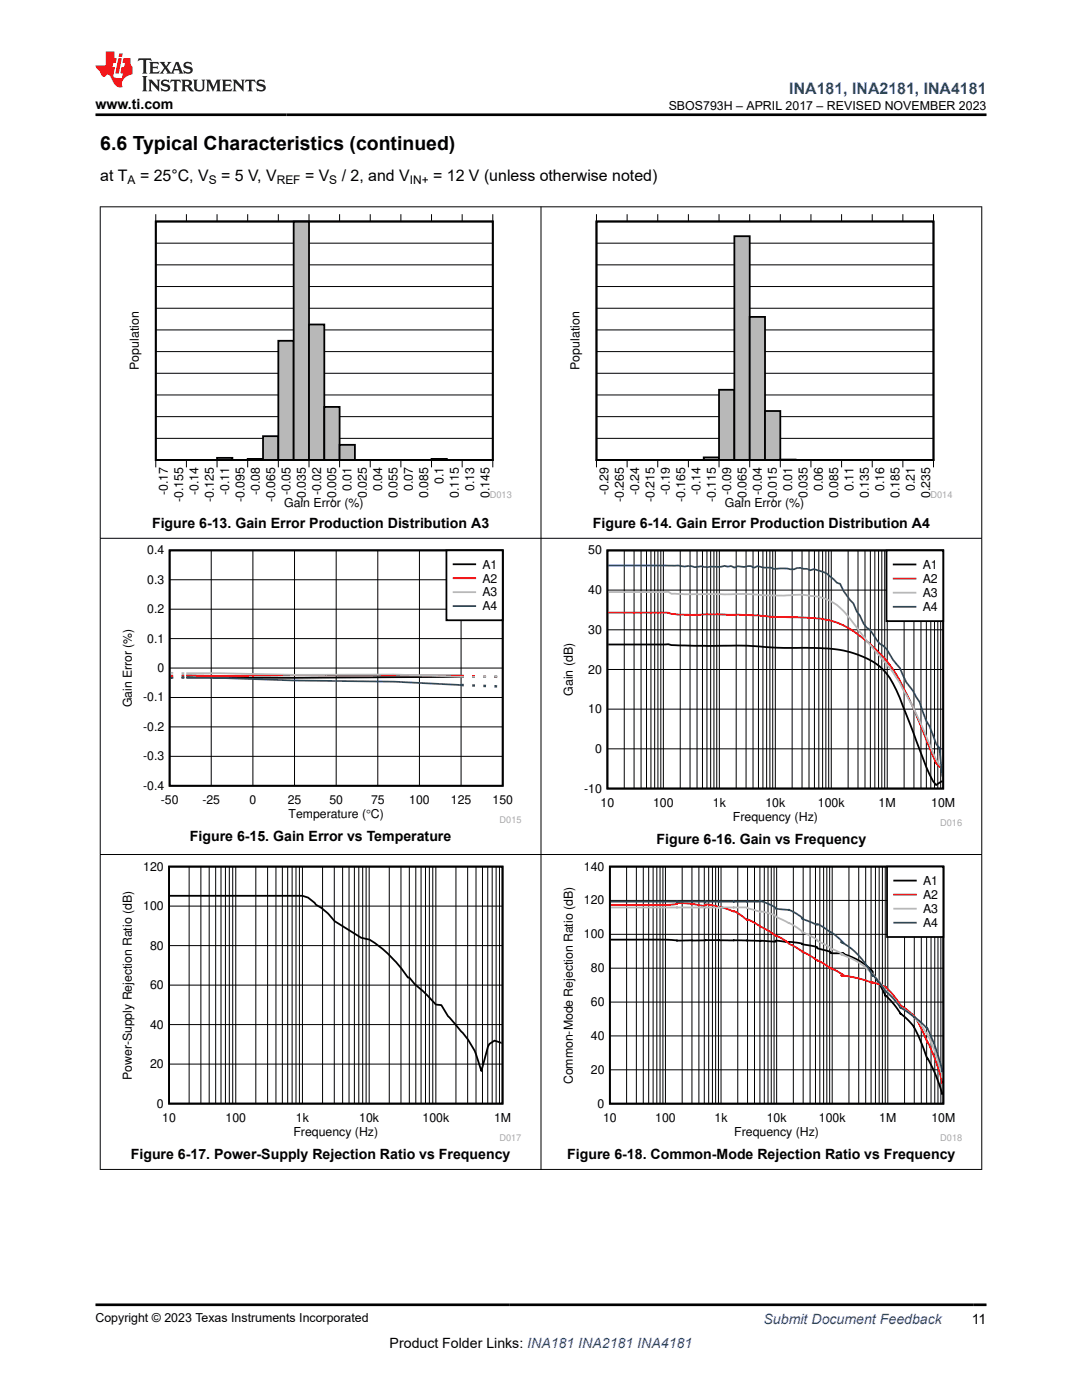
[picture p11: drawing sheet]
<svg xmlns="http://www.w3.org/2000/svg" width="216mm" height="279mm" viewBox="0 0 216 279" stroke-linecap="round" stroke-linejoin="round" font-family="sans-serif">
<defs><g id="words">
<text font-size="3.9" x="20" y="29.9">6.6 Typical Characteristics (continued)</text>
<text font-size="3.2" fill="#00f" x="157.5" y="18.7">INA181, INA2181, INA4181</text>
<g font-size="3.2">
<text x="20" y="36.1">at T</text>
<text x="27.9" y="36.1">= 25°C, V</text>
<text x="44.1" y="36.1">= 5 V, V</text>
<text x="60.9" y="36.1">= V</text>
<text x="68.2" y="36.1">/ 2, and V</text>
<text x="86.4" y="36.1">= 12 V (unless otherwise noted)</text>
</g>
<g font-size="2.8">
<text x="19" y="21.8">www.ti.com</text>
<text x="30.3" y="105.4">Figure 6-13. Gain Error Production Distribution A3</text>
<text x="118.3" y="105.4">Figure 6-14. Gain Error Production Distribution A4</text>
<text x="37.9" y="167.9">Figure 6-15. Gain Error vs Temperature</text>
<text x="131" y="168.5">Figure 6-16. Gain vs Frequency</text>
<text x="26.1" y="231.4">Figure 6-17. Power-Supply Rejection Ratio vs Frequency</text>
<text x="113.2" y="231.4">Figure 6-18. Common-Mode Rejection Ratio vs Frequency</text>
<text x="77.8" y="269">Product Folder Links: INA181 INA2181 INA4181</text>
<text x="193.9" y="264.2">11</text>
</g>
<text font-size="2.8" fill="#00f" x="152.4" y="264.2">Submit Document Feedback</text>
<g font-size="2.5">
<text x="133.4" y="21.9">SBOS793H – APRIL 2017 – REVISED NOVEMBER 2023</text>
<text x="27.7" y="73.8" transform="rotate(-90 27.7 73.8)">Population</text>
<text x="115.6" y="73.8" transform="rotate(-90 115.6 73.8)">Population</text>
<text x="33.5" y="98.8" transform="rotate(-90 33.5 98.8)">-0.17</text>
<text x="36.5" y="100.2" transform="rotate(-90 36.5 100.2)">-0.155</text>
<text x="39.6" y="98.8" transform="rotate(-90 39.6 98.8)">-0.14</text>
<text x="42.7" y="100.2" transform="rotate(-90 42.7 100.2)">-0.125</text>
<text x="45.7" y="98.8" transform="rotate(-90 45.7 98.8)">-0.11</text>
<text x="48.8" y="100.2" transform="rotate(-90 48.8 100.2)">-0.095</text>
<text x="51.8" y="98.8" transform="rotate(-90 51.8 98.8)">-0.08</text>
<text x="54.9" y="100.2" transform="rotate(-90 54.9 100.2)">-0.065</text>
<text x="56.7" y="101.3">Gain Error (%)</text>
<text x="57.9" y="98.8" transform="rotate(-90 57.9 98.8)">-0.05</text>
<text x="61" y="100.2" transform="rotate(-90 61 100.2)">-0.035</text>
<text x="64.1" y="98.8" transform="rotate(-90 64.1 98.8)">-0.02</text>
<text x="67.1" y="100.2" transform="rotate(-90 67.1 100.2)">-0.005</text>
<text x="70.2" y="98" transform="rotate(-90 70.2 98)">0.01</text>
<text x="73.2" y="99.4" transform="rotate(-90 73.2 99.4)">0.025</text>
<text x="76.3" y="98" transform="rotate(-90 76.3 98)">0.04</text>
<text x="79.3" y="99.4" transform="rotate(-90 79.3 99.4)">0.055</text>
<text x="82.4" y="98" transform="rotate(-90 82.4 98)">0.07</text>
<text x="85.4" y="99.4" transform="rotate(-90 85.4 99.4)">0.085</text>
<text x="88.5" y="96.6" transform="rotate(-90 88.5 96.6)">0.1</text>
<text x="91.6" y="99.4" transform="rotate(-90 91.6 99.4)">0.115</text>
<text x="94.6" y="98" transform="rotate(-90 94.6 98)">0.13</text>
<text x="97.7" y="99.4" transform="rotate(-90 97.7 99.4)">0.145</text>
<text x="121.4" y="98.8" transform="rotate(-90 121.4 98.8)">-0.29</text>
<text x="124.5" y="100.2" transform="rotate(-90 124.5 100.2)">-0.265</text>
<text x="127.5" y="98.8" transform="rotate(-90 127.5 98.8)">-0.24</text>
<text x="130.6" y="100.2" transform="rotate(-90 130.6 100.2)">-0.215</text>
<text x="133.6" y="98.8" transform="rotate(-90 133.6 98.8)">-0.19</text>
<text x="136.7" y="100.2" transform="rotate(-90 136.7 100.2)">-0.165</text>
<text x="139.8" y="98.8" transform="rotate(-90 139.8 98.8)">-0.14</text>
<text x="142.8" y="100.2" transform="rotate(-90 142.8 100.2)">-0.115</text>
<text x="144.6" y="101.3">Gain Error (%)</text>
<text x="145.9" y="98.8" transform="rotate(-90 145.9 98.8)">-0.09</text>
<text x="148.9" y="100.2" transform="rotate(-90 148.9 100.2)">-0.065</text>
<text x="152" y="98.8" transform="rotate(-90 152 98.8)">-0.04</text>
<text x="155" y="100.2" transform="rotate(-90 155 100.2)">-0.015</text>
<text x="158.1" y="98" transform="rotate(-90 158.1 98)">0.01</text>
<text x="161.1" y="99.4" transform="rotate(-90 161.1 99.4)">0.035</text>
<text x="164.2" y="98" transform="rotate(-90 164.2 98)">0.06</text>
<text x="167.3" y="99.4" transform="rotate(-90 167.3 99.4)">0.085</text>
<text x="170.3" y="98" transform="rotate(-90 170.3 98)">0.11</text>
<text x="173.4" y="99.4" transform="rotate(-90 173.4 99.4)">0.135</text>
<text x="176.4" y="98" transform="rotate(-90 176.4 98)">0.16</text>
<text x="179.5" y="99.4" transform="rotate(-90 179.5 99.4)">0.185</text>
<text x="182.6" y="98" transform="rotate(-90 182.6 98)">0.21</text>
<text x="185.6" y="99.4" transform="rotate(-90 185.6 99.4)">0.235</text>
<text x="117.4" y="110.7">50</text>
<text x="184.1" y="113.5">A1</text>
<text x="117.4" y="118.6">40</text>
<text x="184.1" y="116.3">A2</text>
<text x="184.1" y="119.2">A3</text>
<text x="184.1" y="122">A4</text>
<text x="117.4" y="126.5">30</text>
<text x="117.4" y="134.4">20</text>
<text x="114.3" y="138.9" transform="rotate(-90 114.3 138.9)">Gain (dB)</text>
<text x="117.4" y="142.3">10</text>
<text x="118.7" y="150.3">0</text>
<text x="116.6" y="158.2">-10</text>
<text x="119.8" y="161">10</text>
<text x="130.3" y="161">100</text>
<text x="142.2" y="161">1k</text>
<text x="152.7" y="161">10k</text>
<text x="163.2" y="161">100k</text>
<text x="175.3" y="161">1M</text>
<text x="185.8" y="161">10M</text>
<text x="146.2" y="163.8">Frequency (Hz)</text>
<text x="28.6" y="173.8">120</text>
<text x="116.5" y="173.8">140</text>
<text x="184.2" y="176.6">A1</text>
<text x="184.2" y="179.4">A2</text>
<text x="28.6" y="181.6">100</text>
<text x="116.5" y="180.5">120</text>
<text x="184.2" y="182.2">A3</text>
<text x="184.2" y="185">A4</text>
<text x="29.9" y="189.5">80</text>
<text x="116.5" y="187.3">100</text>
<text x="29.9" y="197.4">60</text>
<text x="117.9" y="194">80</text>
<text x="117.9" y="200.8">60</text>
<text x="29.9" y="205.3">40</text>
<text x="117.9" y="207.5">40</text>
<text x="26.3" y="215.5" transform="rotate(-90 26.3 215.5)">Power-Supply Rejection Ratio (dB)</text>
<text x="29.9" y="213.2">20</text>
<text x="117.9" y="214.3">20</text>
<text x="31.3" y="221.1">0</text>
<text x="114.3" y="216.4" transform="rotate(-90 114.3 216.4)">Common-Mode Rejection Ratio (dB)</text>
<text x="119.2" y="221.1">0</text>
<text x="32.4" y="223.9">10</text>
<text x="45" y="223.9">100</text>
<text x="58.6" y="226.7">Frequency (Hz)</text>
<text x="59.1" y="223.9">1k</text>
<text x="71.7" y="223.9">10k</text>
<text x="84.3" y="223.9">100k</text>
<text x="98.6" y="223.9">1M</text>
<text x="120.3" y="223.9">10</text>
<text x="130.7" y="223.9">100</text>
<text x="142.6" y="223.9">1k</text>
<text x="146.5" y="226.7">Frequency (Hz)</text>
<text x="153" y="223.9">10k</text>
<text x="163.4" y="223.9">100k</text>
<text x="175.4" y="223.9">1M</text>
<text x="185.9" y="223.9">10M</text>
<text x="19" y="263.9">Copyright © 2023 Texas Instruments Incorporated</text>
</g>
<g font-size="2.4">
<text x="25.5" y="36.7">A</text>
<text x="41.7" y="36.7">S</text>
<text x="55.2" y="36.7">REF</text>
<text x="65.7" y="36.7">S</text>
<text x="81.8" y="36.7">IN+</text>
<text x="29.4" y="110.6">0.4</text>
<text x="96.3" y="113.5">A1</text>
<text x="29.4" y="116.5">0.3</text>
<text x="96.3" y="116.3">A2</text>
<text x="96.3" y="119">A3</text>
<text x="29.4" y="122.4">0.2</text>
<text x="96.3" y="121.8">A4</text>
<text x="29.4" y="128.2">0.1</text>
<text x="31.4" y="134.1">0</text>
<text x="26.3" y="141.2" transform="rotate(-90 26.3 141.2)">Gain Error (%)</text>
<text x="28.6" y="140">-0.1</text>
<text x="28.6" y="145.9">-0.2</text>
<text x="28.6" y="151.7">-0.3</text>
<text x="28.6" y="157.6">-0.4</text>
<text x="32.1" y="160.4">-50</text>
<text x="40.4" y="160.4">-25</text>
<text x="49.8" y="160.4">0</text>
<text x="57.4" y="160.4">25</text>
<text x="65.7" y="160.4">50</text>
<text x="74" y="160.4">75</text>
<text x="81.7" y="160.4">100</text>
<text x="90" y="160.4">125</text>
<text x="98.3" y="160.4">150</text>
<text x="57.6" y="163.2">Temperature (qC)</text>
</g>
<g font-size="1.9" fill="#a8a8a8">
<text x="97.7" y="99.3">D013</text>
<text x="185.7" y="99.3">D014</text>
<text x="187.6" y="164.9">D016</text>
</g>
<g font-size="1.8" fill="#a8a8a8">
<text x="99.7" y="164.2">D015</text>
<text x="99.7" y="227.7">D017</text>
<text x="187.6" y="227.7">D018</text>
</g>
</g></defs>
<path d="M31.1 44.2h67.2v47.6h-67.2zM31.1 91.8h3zM34.1 91.8h3.1zM37.2 91.8h3.1zM40.3 91.8h3zM43.3 91.4h3.1v.4h-3.1zM46.4 91.8h3zM49.4 91.6h3.1v.2h-3.1z" fill="none" stroke="#000" stroke-width=".36"/>
<g fill="none" stroke="#000" stroke-width=".2">
<path d="M31.1 42.7v1.5h67.2v-1.5M31.1 57.2h67.2M31.1 52.9h67.2M31.1 48.5h67.2M37.2 42.7v1.5M43.3 42.7v1.5M49.4 42.7v1.5M55.5 42.7v1.5M61.7 42.7v1.5M67.8 42.7v1.5M73.9 42.7v1.5M80 42.7v1.5"/>
<path d="M86.1 42.7v1.5M92.2 42.7v1.5M31.1 78.8h67.2M31.1 74.5h67.2M31.1 70.2h67.2M31.1 65.8h67.2M31.1 61.5h67.2M31.1 93.3v-1.5h67.2v1.5M31.1 87.5h67.2M31.1 83.1h67.2M37.2 91.8v1.5M43.3 91.8v1.5"/>
<path d="M49.4 91.8v1.5M55.5 91.8v1.5M61.7 91.8v1.5M67.8 91.8v1.5M73.9 91.8v1.5M80 91.8v1.5M86.1 91.8v1.5M92.2 91.8v1.5"/>
</g>
<path d="M31.1 91.8h12.2M46.4 91.8h3" fill="none" stroke="#b8b8b8" stroke-width=".2"/>
<path d="M43.3 91.6h3.1" fill="none" stroke="#b8b8b8" stroke-width=".44"/>
<path d="M49.4 91.7h3.1" fill="none" stroke="#b8b8b8" stroke-width=".23"/>
<path d="M52.5 87.1h3.1v4.7h-3.1z" fill-rule="evenodd" fill="#b8b8b8"/>
<path d="M52.5 87.1h3v4.7h-3z" fill="none" stroke="#000" stroke-width=".36"/>
<path d="M55.5 68h3.1v23.8h-3.1z" fill-rule="evenodd" fill="#b8b8b8"/>
<path d="M55.5 68h3.1v23.8h-3.1z" fill="none" stroke="#000" stroke-width=".36"/>
<path d="M58.6 44.2h3.1v47.6h-3.1z" fill-rule="evenodd" fill="#b8b8b8"/>
<path d="M58.6 44.2h3.1v47.6h-3.1z" fill="none" stroke="#000" stroke-width=".36"/>
<path d="M61.7 64.8h3v27h-3z" fill-rule="evenodd" fill="#b8b8b8"/>
<path d="M61.7 64.8h3v27h-3z" fill="none" stroke="#000" stroke-width=".36"/>
<path d="M64.7 81.2h3.1v10.6h-3.1z" fill-rule="evenodd" fill="#b8b8b8"/>
<path d="M64.7 81.2h3.1v10.6h-3.1z" fill="none" stroke="#000" stroke-width=".36"/>
<path d="M67.8 88.8h3v3h-3z" fill-rule="evenodd" fill="#b8b8b8"/>
<path d="M31.1 44.2h67.2v47.6h-67.2zM67.8 88.8h3v3h-3zM70.8 91.8h3.1zM73.9 91.8h3zM76.9 91.8h3.1zM80 91.8h3zM83 91.8h3.1zM86.1 91.6h3.1v.2h-3.1zM89.2 91.8h3zM92.2 91.8h3.1zM95.3 91.8h3z" fill="none" stroke="#000" stroke-width=".36"/>
<path d="M70.8 91.8h15.3M89.2 91.8h9.1" fill="none" stroke="#b8b8b8" stroke-width=".2"/>
<path d="M86.1 91.7h3.1" fill="none" stroke="#b8b8b8" stroke-width=".23"/>
<path d="M113.8 42.7h76.3v59.1h-76.3z" fill-rule="evenodd" fill="#fff"/>
<path d="M119 44.2h67.3v47.6h-67.3zM119 91.8h3.1zM122.1 91.8h3zM125.1 91.8h3.1zM128.2 91.8h3zM131.2 91.8h3.1zM134.3 91.8h3.1zM137.4 91.8h3z" fill="none" stroke="#000" stroke-width=".36"/>
<g fill="none" stroke="#000" stroke-width=".2">
<path d="M119 42.7v1.5h67.3v-1.5M119 57.2h67.3M119 52.9h67.3M119 48.5h67.3M125.1 42.7v1.5M131.2 42.7v1.5M137.4 42.7v1.5M143.5 42.7v1.5M149.6 42.7v1.5M155.7 42.7v1.5M161.8 42.7v1.5M167.9 42.7v1.5"/>
<path d="M174 42.7v1.5M180.2 42.7v1.5M119 78.8h67.3M119 74.5h67.3M119 70.2h67.3M119 65.8h67.3M119 61.5h67.3M119 93.3v-1.5h67.3v1.5M119 87.5h67.3M119 83.1h67.3M125.1 91.8v1.5M131.2 91.8v1.5"/>
<path d="M137.4 91.8v1.5M143.5 91.8v1.5M149.6 91.8v1.5M155.7 91.8v1.5M161.8 91.8v1.5M167.9 91.8v1.5M174 91.8v1.5M180.2 91.8v1.5"/>
</g>
<path d="M119 91.8h21.4" fill="none" stroke="#b8b8b8" stroke-width=".2"/>
<path d="M140.4 91.3h3.1v.5h-3.1z" fill-rule="evenodd" fill="#b8b8b8"/>
<path d="M140.4 91.3h3.1v.5h-3.1z" fill="none" stroke="#000" stroke-width=".36"/>
<path d="M143.5 77.8h3v14h-3z" fill-rule="evenodd" fill="#b8b8b8"/>
<path d="M143.5 77.8h3v14h-3z" fill="none" stroke="#000" stroke-width=".36"/>
<path d="M146.5 47.1h3.1v44.7h-3.1z" fill-rule="evenodd" fill="#b8b8b8"/>
<path d="M146.5 47.1h3.1v44.7h-3.1z" fill="none" stroke="#000" stroke-width=".36"/>
<path d="M149.6 63.2h3.1v28.6h-3.1z" fill-rule="evenodd" fill="#b8b8b8"/>
<path d="M149.6 63.2h3v28.6h-3z" fill="none" stroke="#000" stroke-width=".36"/>
<path d="M152.6 82h3.1v9.8h-3.1z" fill-rule="evenodd" fill="#b8b8b8"/>
<path d="M119 44.2h67.3v47.6h-67.3zM152.6 82h3.1v9.8h-3.1zM155.7 91.7l3.1 .1zM158.8 91.8h3zM161.8 91.8h3.1zM164.9 91.8h3zM167.9 91.8h3.1zM171 91.8h3zM174 91.8h3.1zM177.1 91.8h3.1zM180.2 91.8h3zM183.2 91.8h3.1z" fill="none" stroke="#000" stroke-width=".36"/>
<path d="M155.7 91.8h3.1M158.8 91.8h27.5" fill="none" stroke="#b8b8b8" stroke-width=".2"/>
<path d="M24 108.9h80v55.4h-80z" fill-rule="evenodd" fill="#fff"/>
<path d="M33.8 109.8h66.5v47h-66.5zM34 135.2h.6M36.2 135.2h.6M92.6 135.1h-.6a2496.9 2496.9 0 0 1-54.8 .1M94.8 135.1h-.6M97 135h-.6M98.6 135h.6" fill="none" stroke="#000" stroke-width=".35"/>
<g fill="none" stroke="#000" stroke-width=".2">
<path d="M33.8 115.7h66.5M42.1 109.8v47M50.5 109.8v47M58.8 109.8v47M67.1 109.8v47M75.4 109.8v47M83.7 109.8v47M92 109.8v47M33.8 139.2h66.5M33.8 133.3h66.5M33.8 127.4h66.5M33.8 121.6h66.5"/>
<path d="M33.8 150.9h66.5M33.8 145.1h66.5"/>
</g>
<path d="M34.6 134.8h-.6M36.8 134.8h-.6M37.2 134.8l6.6 .1 15-.2 33.8 .1M94.2 134.9h.6M96.4 135h.6M98.6 135.1h.6" fill="none" stroke="#f00" stroke-width=".35"/>
<path d="M34 134.3h.6M36.2 134.3h.6M37.2 134.4h6.6l15 .3 19.9-.1 13.9 .5M94.2 135h.6M96.4 135h.6M98.6 135h.6" fill="none" stroke="#b8b8b8" stroke-width=".35"/>
<path d="M34.6 135.3h-.6M36.8 135.3h-.6M37.2 135.3h6.6l15 .5 19.9 .2 13.3 .7" fill="none" stroke="#295c75" stroke-width=".35"/>
<path d="M92 136.7h.6M94.2 136.8h.6M96.4 136.9h.6M98.6 137h.6" fill="none" stroke="#295c75" stroke-width=".51"/>
<path d="M89.1 109.8h11.2v14h-11.2z" fill-rule="evenodd" fill="#fff"/>
<path d="M89.1 109.8h11.2v14h-11.2zM90.5 112.6h4.3" fill="none" stroke="#000" stroke-width=".35"/>
<path d="M90.5 115.4h4.3" fill="none" stroke="#f00" stroke-width=".35"/>
<path d="M90.5 118.2h4.3" fill="none" stroke="#b8b8b8" stroke-width=".35"/>
<path d="M90.5 121h4.3" fill="none" stroke="#295c75" stroke-width=".35"/>
<path d="M111.9 108.9h80.1v56h-80.1z" fill-rule="evenodd" fill="#fff"/>
<path d="M121.2 109.8h67v47.6h-67zM121.4 128.6h11.9l.7 .1 1.3 .1 6.6 .1a105.6 105.6 0 0 1 13.9 .4h.6a61.5 61.5 0 0 1 12.5 .7 16.3 16.3 0 0 1 7.3 3.7 20.4 20.4 0 0 1 4 7.2l3.9 10.3a18.7 18.7 0 0 0 2.7 5.5l1.2-.8" fill="none" stroke="#000" stroke-width=".36"/>
<g fill="none" stroke="#000" stroke-width=".2">
<path d="M121.2 117.8h67M124.6 109.8v47.6M126.5 109.8v47.6M127.9 109.8v47.6M129 109.8v47.6M129.9 109.8v47.6M130.6 109.8v47.6M131.3 109.8v47.6M131.9 109.8v47.6M132.4 109.8v47.6M135.7 109.8v47.6M137.7 109.8v47.6"/>
<path d="M139.1 109.8v47.6M140.2 109.8v47.6M141.1 109.8v47.6M141.8 109.8v47.6M142.5 109.8v47.6M143 109.8v47.6M143.5 109.8v47.6M146.9 109.8v47.6M148.9 109.8v47.6M150.3 109.8v47.6M151.3 109.8v47.6M152.2 109.8v47.6"/>
<path d="M153 109.8v47.6M153.6 109.8v47.6M154.2 109.8v47.6M154.7 109.8v47.6M158.1 109.8v47.6M160 109.8v47.6M161.4 109.8v47.6M162.5 109.8v47.6M163.4 109.8v47.6M164.1 109.8v47.6M164.8 109.8v47.6M165.4 109.8v47.6"/>
<path d="M165.9 109.8v47.6M169.2 109.8v47.6M171.2 109.8v47.6M172.6 109.8v47.6M173.7 109.8v47.6M174.6 109.8v47.6M175.3 109.8v47.6M176 109.8v47.6M176.5 109.8v47.6M177 109.8v47.6M180.4 109.8v47.6M182.4 109.8v47.6"/>
<path d="M183.8 109.8v47.6M184.8 109.8v47.6M185.7 109.8v47.6M186.5 109.8v47.6M187.1 109.8v47.6M187.7 109.8v47.6M121.2 133.6h67M121.2 125.7h67M121.2 149.4h67M121.2 141.5h67"/>
</g>
<path d="M121.4 122.3h11.3l2.6 .4 11.9-.1 7.2 .5a85.6 85.6 0 0 1 10.6 .6 17.5 17.5 0 0 1 7.9 4.3 26.4 26.4 0 0 1 8 10.4l1.3 2.8 4.6 11.1 .6 .8 .6-.1" fill="none" stroke="#f00" stroke-width=".36"/>
<path d="M121.4 118.2l11.9-.1 .7 .4 8.6 .1a102.6 102.6 0 0 1 11.2 .2l2.6 .1a19 19 0 0 1 8.6 .7 12.6 12.6 0 0 1 5.3 4.8l3.9 5a38.5 38.5 0 0 1 6.7 9.3 111.9 111.9 0 0 1 5.9 12.9l.6 1 .6 .2" fill="none" stroke="#b8b8b8" stroke-width=".36"/>
<path d="M121.4 112.9h13.9l1.3 .2 1.3-.1 .7 .2 1.3-.2 1.4 .2 4.6-.2 .6 .3 .7-.3 1.3 .2 1.3-.2 .7 .3 .7-.3 1.3 .3h1.3l.6 .2 2-.1 2 .2 .7-.2 .7-.1 .6 .2h.7l.6 .3 .7-.2 .6 .2a5.8 5.8 0 0 1 3.3 1.8l.7 .7 .6 .2a13.2 13.2 0 0 0 2.7 3.9l.7 1.6 .6 .9 .7 1.5 .6 .8 .7 .5 2 2.8 .6 .4 .7 .6a14.4 14.4 0 0 0 2.6 3.8 11.2 11.2 0 0 0 2.7 4.6l1.3 2.2 1.3 3.8 .6 1 1.4 3.5 .6 .9 .6 5.7" fill="none" stroke="#295c75" stroke-width=".36"/>
<path d="M176.9 109.8h11.3v14.2h-11.3z" fill-rule="evenodd" fill="#fff"/>
<path d="M176.9 109.8h11.3v14.2h-11.3zM178.3 112.7h4.4" fill="none" stroke="#000" stroke-width=".36"/>
<path d="M178.3 115.5h4.4" fill="none" stroke="#f00" stroke-width=".36"/>
<path d="M178.3 118.3h4.4" fill="none" stroke="#b8b8b8" stroke-width=".36"/>
<path d="M178.3 121.1h4.4" fill="none" stroke="#295c75" stroke-width=".36"/>
<path d="M24 172h80v55.8h-80z" fill-rule="evenodd" fill="#fff"/>
<path d="M33.7 172.9h66.6v47.4h-66.6zM33.9 178.8h24.8a4.1 4.1 0 0 1 4.3 1.8 10.6 10.6 0 0 1 3.8 3.2l5.3 3.3 1.3 .4a20.1 20.1 0 0 1 6.7 5.8l1.3 1.8h.3l1 1.3 1.6 1.3 2.7 2.8 1.1 .1a26.4 26.4 0 0 0 4.2 5.5 16 16 0 0 1 3.8 7.6l1.3-4.8 .3-.6 1-.6 1.4 .4" fill="none" stroke="#000" stroke-width=".36"/>
<g fill="none" stroke="#000" stroke-width=".2">
<path d="M37.7 173v47.3M40.1 173v47.3M41.7 173v47.3M43 173v47.3M44.1 173v47.3M45 173v47.3M45.8 173v47.3M46.4 173v47.3M47 173v47.3M51 173v47.3M53.4 173v47.3M55.1 173v47.3"/>
<path d="M56.3 173v47.3M57.4 173v47.3M58.3 173v47.3M59.1 173v47.3M59.7 173v47.3M60.3 173v47.3M64.4 173v47.3M66.7 173v47.3M68.4 173v47.3M69.6 173v47.3M70.7 173v47.3M71.6 173v47.3"/>
<path d="M72.4 173v47.3M73.1 173v47.3M73.7 173v47.3M77.7 173v47.3M80 173v47.3M81.7 173v47.3M83 173v47.3M84 173v47.3M84.9 173v47.3M85.7 173v47.3M86.4 173v47.3M87 173v47.3"/>
<path d="M91 173v47.3M93.3 173v47.3M95 173v47.3M96.3 173v47.3M97.3 173v47.3M98.2 173v47.3M99 173v47.3M99.7 173v47.3M33.7 196.6h66.6M33.7 188.7h66.6M33.7 180.8h66.6M33.7 212.4h66.6"/>
<path d="M33.7 204.5h66.6"/>
</g>
<path d="M111.9 172h80.1v55.8h-80.1z" fill-rule="evenodd" fill="#fff"/>
<path d="M121.7 172.9h66.5v47.4h-66.5zM121.9 187.5h10.8l2.3 .2h12.4l7.2 .2h.2l-.1-.1 .3-.1 2.3 .4 .2-.1 1.7 .2 1.1 .3 2.1 .3 .6 .2v.2l.3 .1 2.3 .6 .2 .3 2.5 .1-.5-.1a11.9 11.9 0 0 1 6.4 3.8l-.1 .3 1.5 2.2 1.1 2.3-.1-.1a14 14 0 0 1 3.1 3.7l1.2 .9 1.4 1.6a40.2 40.2 0 0 1 2.7 6.5v-.3l1.5 2.9 1.6 4.4M187.9 218.1l.2 .3" fill="none" stroke="#000" stroke-width=".36"/>
<g fill="none" stroke="#000" stroke-width=".2">
<path d="M121.7 179.7h66.6M125 173v47.3M127 173v47.3M128.4 173v47.3M129.4 173v47.3M130.3 173v47.3M131.1 173v47.3M131.7 173v47.3M132.3 173v47.3M132.8 173v47.3M136.1 173v47.3M138.1 173v47.3"/>
<path d="M139.5 173v47.3M140.5 173v47.3M141.4 173v47.3M142.2 173v47.3M142.8 173v47.3M143.4 173v47.3M143.9 173v47.3M147.2 173v47.3M149.2 173v47.3M150.6 173v47.3M151.6 173v47.3M152.5 173v47.3"/>
<path d="M153.2 173v47.3M153.9 173v47.3M154.5 173v47.3M155 173v47.3M158.3 173v47.3M160.3 173v47.3M161.6 173v47.3M162.7 173v47.3M163.6 173v47.3M164.3 173v47.3M165 173v47.3M165.6 173v47.3"/>
<path d="M166.1 173v47.3M169.4 173v47.3M171.4 173v47.3M172.7 173v47.3M173.8 173v47.3M174.7 173v47.3M175.4 173v47.3M176.1 173v47.3M176.6 173v47.3M177.2 173v47.3M180.5 173v47.3M182.4 173v47.3"/>
<path d="M183.8 173v47.3M184.9 173v47.3M185.8 173v47.3M186.5 173v47.3M187.2 173v47.3M187.7 173v47.3M121.7 200h66.6M121.7 193.2h66.6M121.7 186.5h66.6M121.7 213.5h66.6M121.7 206.7h66.6"/>
</g>
<path d="M121.9 180.6h11.1l1.9-.2h.2v-.2h.5l2.5 .2 2.6 .4 .1-.3h.4l2.7 .5 2.5 .9v-.1l1.3 .7 1.4 1.1v-.1a1.58 1.58 0 0 1 1.2 .5l1.4 .9 1.4 .7 1.7 1.2 1.5 .6 1.1 .9 2.6 1.6 8.3 4.8h-.5a24.3 24.3 0 0 1 6.4 1.5l-.1-.2 2.6 1-.1-.1a15.1 15.1 0 0 1 3.1 3.8l1.2 .8 1.5 1.3-.1-.2 1 1.6 3.2 6.9 1.6 5.1M187.9 216l.2 .3" fill="none" stroke="#f00" stroke-width=".36"/>
<path d="M121.9 181.1h27l2.9 .9-.1-.1a7.9 7.9 0 0 1 3.1 .9l.2 .2 3.4 1.7 1.3 .9 .3 .4a8.8 8.8 0 0 1 3.1 1.7l2.2 1.2 .4 .4 2.6 1.3-.5-.1a13.4 13.4 0 0 1 6.4 4l-.1-.1a14 14 0 0 1 2.6 3.3l-.1-.1a14.9 14.9 0 0 1 3.1 3.5l1 .5 1.7 1.3 .9 1 1.7 2.6v-.2l1.8 4.3 1.3 4.4M187.9 214.8l.2 .3" fill="none" stroke="#b8b8b8" stroke-width=".36"/>
<path d="M121.9 179.9l29.2 .1 .7-.1-.1-.1a8.4 8.4 0 0 1 3.1 1.4l.4 .2 2.2 .1a8.4 8.4 0 0 1 2.7 1.7l-.1 .1 .1 .1 2.9 1.1 .1 .1-.1-.2 .3 .1 .7 .4 2.7 1.7 1.6 1.7-.5-.3a15.3 15.3 0 0 1 6.4 6.8l-.1-.2 1.5 1.6 1.1 1.7-.1-.1a13.6 13.6 0 0 1 3.1 3.4l1.2 .7 1.9 1.3 2.2 2.1v-.3l1.8 4.5 1.3 4.3M187.9 213.7l.2 .2" fill="none" stroke="#295c75" stroke-width=".36"/>
<path d="M177 172.9h11.2v14.1h-11.2z" fill-rule="evenodd" fill="#fff"/>
<path d="M177 172.9h11.2v14.1h-11.2zM178.4 175.7h4.3" fill="none" stroke="#000" stroke-width=".36"/>
<path d="M178.4 178.5h4.3" fill="none" stroke="#f00" stroke-width=".36"/>
<path d="M178.4 181.4h4.3" fill="none" stroke="#b8b8b8" stroke-width=".36"/>
<path d="M178.4 184.2h4.3" fill="none" stroke="#295c75" stroke-width=".36"/>
<path d="M19.9 41.3h176.1M20 41.2v192.2M107.9 41.2v192.2M195.9 41.2v192.2M19.9 107.4h176.1M19.9 170.5h176.1M19.9 233.4h176.1" fill="none" stroke="#000" stroke-width=".2"/>
<path d="M27.7 11.6l-.2 .6 .5-.2h.6v.1v2.2l-.2 .4h1l-.2-.4v-2.2v-.1h.5l.5 .2-.1-.6zM29.8 12.4l.2 .3v1.6l-.2 .4h1.9l.1-.6a1.08 1.08 0 0 1-1.3 .2v-.7h.6l.4 .2v-.7l-.4 .2h-.6v-.5l.2-.2a1 1 0 0 1 1 .3l-.1-.5zM31.8 12.4l1 1.1-1 1.2h.9l-.2-.2 .4-.8 .5 .8-.2 .2h1.6l-.2-.2 .1-.5h1l.1 .5-.1 .2h.9l-.2-.4-.8-1.9h-.5l-1 2.1-.8-1.1 .9-1h-.8l.2 .2-.5 .6-.3-.6 .1-.2zM35.2 12.8l.4 1h-.8zM36.8 12.5a.65 .65 0 0 0-.2 .7 .65 .65 0 0 0 .6 .5l.7 .1 .1 .3a.79 .79 0 0 1-.7 .4 .79 .79 0 0 1-.7-.5l.1 .7 .2-.1a.93 .93 0 0 0 1.1 0 .93 .93 0 0 0 .4-.9 1.46 1.46 0 0 0-1.2-.6l-.1-.3a1.09 1.09 0 0 1 1.2 .2l-.2-.6-.1 .1-.6-.2zM28.4 15.2l.2 .4v2.2l-.2 .4h1l-.2-.4v-2.2l.2-.4zM29.6 15.9l.2 .4v1.5l-.2 .4h.8l-.3-.4v-1.3l1.7 1.8v-2l.2-.4h-.8l.2 .2 .1 1.1-1.2-1.3zM32.3 16a.65 .65 0 0 0-.2 .8 .65 .65 0 0 0 .7 .4l.6 .2 .1 .2a.79 .79 0 0 1-.7 .4 .79 .79 0 0 1-.7-.5l.1 .7 .2-.1a.93 .93 0 0 0 1.1 .1 .93 .93 0 0 0 .4-1 1.46 1.46 0 0 0-1.2-.5l-.1-.4a1.09 1.09 0 0 1 1.2 .2l-.2-.6-.1 .1-.6-.1zM34.1 15.9l-.1 .6a.63 .63 0 0 1 .7-.3l.1 1.6-.3 .4h1l-.2-.4v-1.6a.66 .66 0 0 1 .8 .3l-.1-.6zM36.2 15.9l.2 .4v1.5l-.2 .4h.9l-.2-.2v-.7h.5l.1 .2a.79 .79 0 0 0 1.2 .6l-1-.9a.61 .61 0 0 0 .6-.6 .61 .61 0 0 0-.5-.7zM36.9 16.2h.2a.47 .47 0 0 1 .5 .1 .47 .47 0 0 1 .1 .5l-.2 .1-.6 .1zM38.5 15.9l.2 .2a2.27 2.27 0 0 0 .4 2 1.04 1.04 0 0 0 1.7-.7v-1.3l.2-.2h-.8l.2 .4v1.1a.6 .6 0 0 1-.6 .6 .6 .6 0 0 1-.6-.6v-1.1l.3-.4zM41.1 15.9l.2 .4v1.5l-.2 .4h.7l-.2-.4v-1.4l.9 1.9 .8-1.9v1.4l-.2 .4h1l-.3-.4v-1.5l.3-.4h-.8l-.7 1.5-.7-1.5zM44.3 15.9l.2 .4v1.5l-.2 .4h1.9l.1-.6a1.09 1.09 0 0 1-1.3 .2v-.7h.6l.4 .2v-.6l-.4 .2h-.6v-.6l.2-.1a1.01 1.01 0 0 1 1 .3l-.1-.6zM46.4 15.9l.3 .4v1.5l-.3 .4h.8l-.2-.4v-1.3l1.6 1.8v-2l.2-.4h-.7l.2 .2v1.1l-1.2-1.3zM49 15.9l-.1 .6a.63 .63 0 0 1 .8-.3v1.6l-.3 .4h1l-.2-.4v-1.6a.66 .66 0 0 1 .8 .3l-.1-.6zM51.4 16a.65 .65 0 0 0-.2 .8 .65 .65 0 0 0 .6 .4l.6 .2 .2 .2a.79 .79 0 0 1-.8 .4 .79 .79 0 0 1-.6-.5l.1 .7 .2-.1a.93 .93 0 0 0 1 .1 .93 .93 0 0 0 .5-1 1.46 1.46 0 0 0-1.3-.5l-.1-.4a1.09 1.09 0 0 1 1.3 .2l-.2-.6-.2 .1-.5-.1z" fill="#231f20"/>
<path d="M21.1 10.3v2.7h-2.1l.1 .4 .9 1a.95 .95 0 0 0 .9 .9 .59 .59 0 0 1 .6-.4 .59 .59 0 0 1 .5 .3l.4 .8a1.59 1.59 0 0 0 2.1 1.4 1.61 1.61 0 0 1 1-2.3l1-.3-.1-1.5a1.59 1.59 0 0 1-.4-1.7h-1.4l-.2 .9h.5l-.1 .9h-.5l-.2 .9v.3l.4 .1-.2 .9h-.6a.73 .73 0 0 1-1.1-.7l.3-1.5h-.5l.2-.9h.5l.2-.9h-.5v-1.3zM23.6 11.6l-.6 3.1h.7l.6-3.1zM23.8 10.7l-.1 .6h.7l.1-.6z" fill="#ed1c24"/>
<path d="M19 22.9h177.8M19 260.4h177.8" fill="none" stroke="#000" stroke-width=".53"/>
<use href="#words"/>
</svg>
